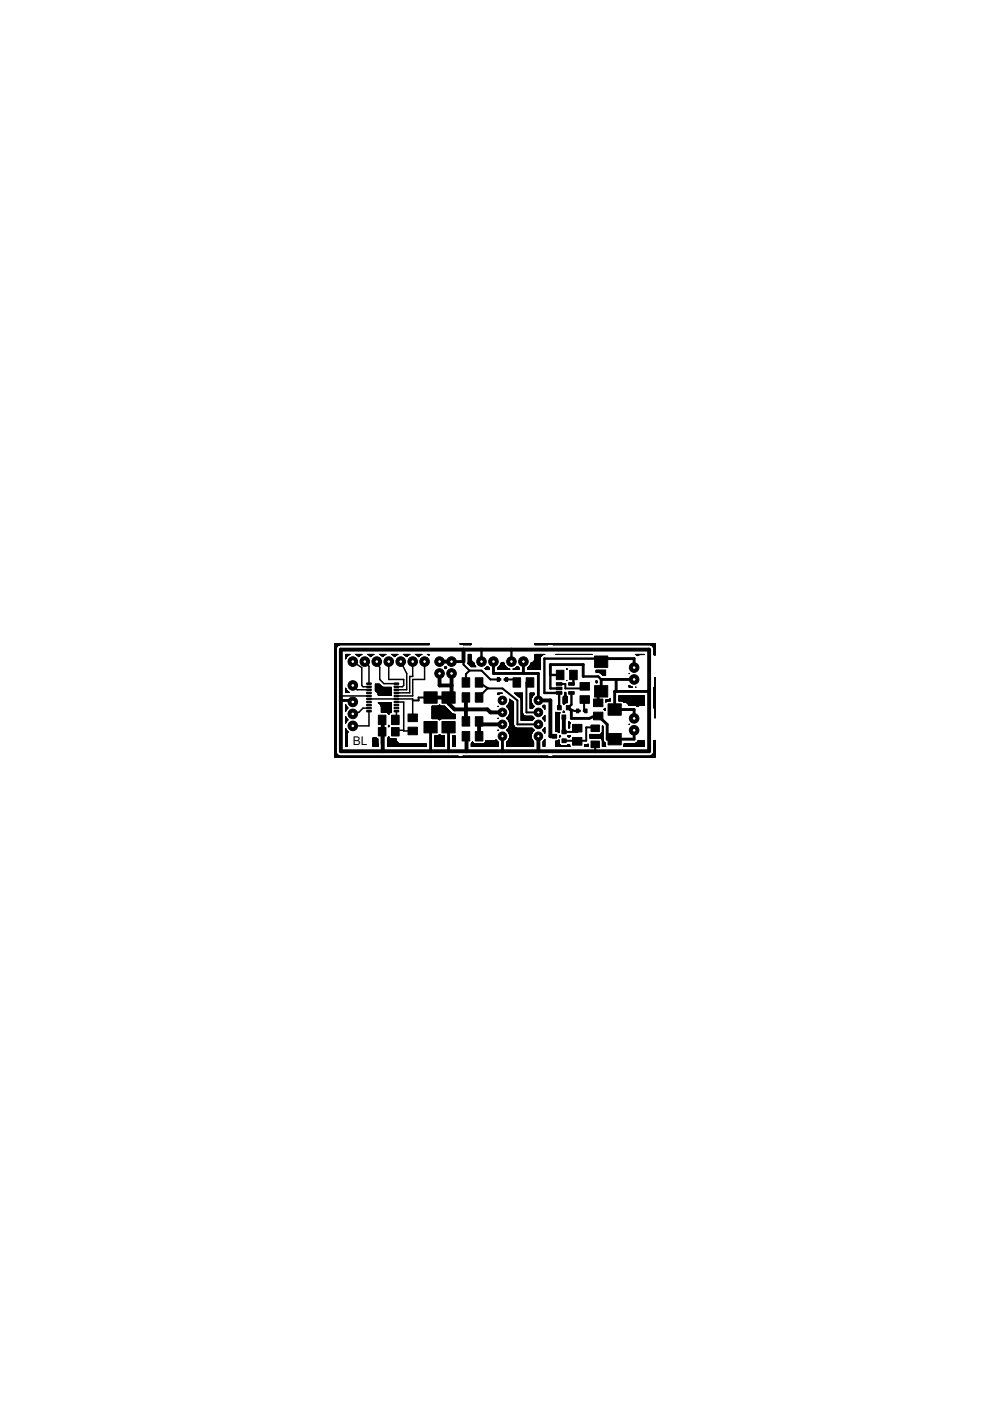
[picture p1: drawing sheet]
<svg xmlns="http://www.w3.org/2000/svg" width="210mm" height="297mm" viewBox="0 0 210 297" stroke-linecap="round" stroke-linejoin="round" font-family="sans-serif">
<defs><g id="words">
<text font-size="2.5" x="74.8" y="158">BL</text>
</g></defs>
<g fill="#000" stroke="#000" stroke-width=".21">
<path d="M126.1 139.1h2.8v2.4h-2.8zM77.7 144.8h1v.3h-1zM77.7 145.5h1v.3h-1zM77.7 146.1h1v.3h-1zM77.7 146.7h1v.3h-1zM77.7 147.4h1v.3h-1zM77.7 148h1v.3h-1zM77.7 148.7h1v.3h-1zM77.7 149.4h1v.2h-1zM77.7 150h1v.3h-1zM77.7 150.6h1v.3h-1zM80.2 154.3h1.6v1.7h-1.6z"/>
<path d="M80.2 151.6h1.6v2h-1.6zM83 154.3h1.6v1.7h-1.6zM83 151.6h1.6v2h-1.6zM83.6 150.6h.9v.3h-.9zM83.6 150h.9v.3h-.9zM83.6 149.4h.9v.2h-.9zM83.6 148.7h.9v.3h-.9zM83.6 148h.9v.3h-.9zM83.6 147.4h.9v.3h-.9zM83.6 146.7h.9v.3h-.9zM83.6 146.1h.9v.3h-.9zM83.6 145.5h.9v.3h-.9z"/>
<path d="M83.6 144.8h.9v.3h-.9zM86.5 154.2h2v1.6h-2zM86.5 151.4h2v1.6h-2zM89.9 146.7h2.8v2.4h-2.8zM89.9 153h2.8v2.4h-2.8zM93.7 146.7h2.8v2.4h-2.8zM93.7 153h2.8v2.4h-2.8zM98 155.1h1.6v2h-1.6zM98 152h1.6v1.9h-1.6zM98 146.9h1.6v2h-1.6zM98 143.7h1.6v2h-1.6zM100.8 155.1h1.6v2h-1.6z"/>
<path d="M100.8 152h1.6v1.9h-1.6zM100.8 146.9h1.6v2h-1.6zM100.8 143.7h1.6v2h-1.6zM105.4 143.7h.5v.8h-.5zM105.9 143.9h.3v.3h-.3zM106.9 143.9h.3v.3h-.3zM107.1 143.7h.6v.8h-.6zM108.8 143.7h1.6v2h-1.6zM111.6 143.7h1.6v2h-1.6zM117.1 155.7h.9v.8h-.9zM118 144.7h1.1v.6h-1.1zM118 145.7h1.1v.5h-1.1z"/>
<path d="M118 146.6h1.1v.6h-1.1zM118 142.1h1.6v2h-1.6zM118.2 149.6h.8v.9h-.8zM119.1 156.7h.9v.8h-.9zM119.1 154.8h.9v.8h-.9zM119.1 151.6h.9v.9h-.9zM120.1 149.6h.8v.9h-.8zM120.6 146.6h1.2v.6h-1.2zM120.6 144.7h1.2v.6h-1.2zM120.8 142.1h1.6v2h-1.6zM121.4 156.4h2v1.6h-2zM121.4 153.6h2v1.6h-2z"/>
<path d="M122.2 150.3h.5v.8h-.5zM122.7 150.6h.3v.3h-.3zM123 144.7h2v1.6h-2zM123 147.5h2v1.6h-2zM123.7 150.6h.3v.3h-.3zM124 150.3h.5v.8h-.5zM125.3 153.7h1.8v1.4h-1.8zM125.3 157.1h1.8v1.4h-1.8zM125.8 151h2v1.6h-2zM125.8 148.2h2v1.6h-2zM126.1 145.4h2.8v2.4h-2.8zM128.9 155.5h2.8v2.4h-2.8z"/>
<path d="M128.9 149.2h2.8v2.4h-2.8z"/>
</g>
<g fill="none" stroke="#000" stroke-width=".32">
<path d="M74.8 145.3l.9 .9h2.5M74.8 140.3l1.9 1.2v3.8l.3 .3h1.2M77.3 140.3l.9 1 .1 3.6M78.2 150.1h-1.2l-.9 .9h-1l-.3 .4M78.2 150.8v3.1h-3.4M78.2 147.6h-5.9v.3M78.2 148.2h9.3v4M79.9 140.3l.6 1.2v2.6l.9 .8h2.7M82.4 140.3v3.8h3.2v1.2l-.3 .3h-1.2M84.1 148.8h1.5v6.2h1.9M84.1 150.8v1.8h-.3l.3-.4M85 140.3l1.2 2.5v3.4h-2.1"/>
<path d="M85.6 154.8h-1.8v.4M87.5 140.3v3.1h-.6v3.5h-2.8M90 140.3v3.8h-2.5v3.5h-3.4"/>
</g>
<g fill="none" stroke="#000" stroke-width=".42">
<path d="M91.3 147.9h-2.5v.6h-1.3M98.3 140.3v.6l1.2 1.3M99.5 142.2h2.6l1.9 1.9h2M99.5 142.2l-.7 .7v1.8M101.6 144.7l1.8 1.2M103.4 145.9l3.1 .1 3.2 2.5v5.1h4.5M103.4 145.9l-1.8 2M107 144.1h2.6v.6M112.4 144.7h-.8v6.3h2.6M118.6 145h1.3v1h4.1v-.5M120.5 150.1l1.3 .6h1.1M121.8 157.1l.6 .1v-.1"/>
<path d="M122.4 154.4v.8h-2.8M124 148.3l-.2 2.4M126.2 154.4v-.2h-1.9v2.9h-4.7M126.2 157.8v1.5"/>
</g>
<g fill="none" stroke="#000" stroke-width=".83">
<path d="M72.3 137.7h65.3v21.6h-65.3zM98.3 137.7v2.6M81 152.6h.2v6.7M91.3 147.9h3.8M93.2 140.3h2.5M93.2 142.8v2.5h2.5M95.1 147.9v1.2l1.3 1.3h7l.6 .6h2.5M95.7 142.8v4.4l-.6 .7M98.8 156.1h.1v3.2M98.8 147.9v2.4l.1 .1-.1 .1v2.5M101.6 153v3.1M101.6 153.6h4.9"/>
<path d="M114.2 148.5h2.5v7.6h.9M114.2 156.1v3.2M119.5 152l.1 3.2"/>
</g>
<g fill="none" stroke="#000" stroke-width=".61">
<path d="M126.8 139.6h7.7v1.9M72.3 148.5h2.5v.3M81 155.2l.2 4.1M91.3 154.2v5.1M95.1 154.2v5.1M95.7 140.3h2.6M104.6 140.3v2.5h9.6v5.7M106.5 156.1v3.2M111 140.3v2.5M116.7 143.1v-2.2h7v2.5M120.5 150.1l.6 .6v1.6h3.8l1.2-.5h.7l1.9 1.8v3.1h5.8v-1.9M130.6 144.1v2.5"/>
<path d="M134.5 144.1h-7v2.5h-.7v2.4M137.6 146.6h-7.3v3.8h4.2v1.9"/>
</g>
<path d="M102.1 137.7v2.6M108.4 137.7v2.6M118.8 143.1h-2.1v2.9h1.9M121.2 146.9v2.5l-.7 .7M121.6 143.1v1.9h-.4M123.7 143.4h3.1l.7 .7M127.5 140.3v-.7h-12.1v7.3h3.2v3.2" fill="none" stroke="#000" stroke-width=".51"/>
<g fill="none" stroke="#000" stroke-width=".21">
<path d="M71 138.7h.2M71 139h.2M71 140h.2M71 139.9h.2M71 139.8h.2M71 139.7h.2M71 139.6h.2M71 139.5h.2M71 139.4h.2M71 139.3h.2M71 139.2h.2M71 139.1h.2"/>
<path d="M71 138.9h.2M71 138.8h.2M71 138.6h.2M71 138.5h.2M71 138.4h.2M71 138.3h.2M71 138.2h.2M71 138.1h.2M71 138h.2M71 137.9h.2M71 137.8h.2M71 137.7h.2"/>
<path d="M71 137.6h.2M71 137.5h.2M71 136.6h20M71 136.5h20M71.3 137.5h-.3M71.3 137.4l-.3 .1M71.3 137.4h-.3M71.3 137.3l-.3 .1M71.4 137.3h-.4M71.4 137.2h-.4M71.4 137.2l-.2 .3v22l.2 .4M71.4 137.1h-.4"/>
<path d="M71.5 137.1h-.5M71.5 137h-.5M71.6 136.9l-.6 .1M71.6 136.9h-.6M71.7 136.9l-.3 .3M71.7 136.8l-.7 .1M71.8 136.8h-.8M72 136.7l-1 .1M72.1 136.7l-.4 .2M73.3 138.8l.9-.1-.3 .2-.6 .8zM73.3 139.7h.1M73.3 139.6h.1"/>
<path d="M73.4 139.5h-.1M73.4 139.4l-.1 .1M73.4 139.4h-.1M73.4 139.3l-.1 .1M73.5 139.3h-.2M73.5 139.2l-.2 .1M73.6 139.2h-.3M73.6 139.1h-.3M73.7 139.1h-.4M73.7 139h-.4M73.8 139h-.5M73.9 138.9h-.6"/>
<path d="M74 138.9h-.7M74.1 138.8h-.8M75.4 138.7h1.4l-.7 .5zM75.5 138.8h1.1M75.6 138.9h.9M75.8 138.9h.6M75.8 139h.5M75.9 139h.4M75.9 139.1h.3M76 139.1h.2M76 139.2h.1M77.9 138.7h1.4l-.7 .5z"/>
<path d="M78.1 138.8h1M78.2 138.9h.8M78.3 138.9h.6M78.3 139h.6M78.4 139h.4M78.4 139.1h.4M78.5 139.1h.2M78.5 139.2h.2M80.5 138.7h1.4l-.7 .5zM80.6 138.8h1.1M80.7 138.9h.9M80.8 138.9h.7"/>
<path d="M80.9 139h.5M81 139.1h.3M81.1 139.2h.1M83 138.7h1.4l-.7 .5zM83.2 138.8h1M83.3 138.9h.8M83.4 138.9h.6M83.4 139h.6M83.5 139h.4M83.5 139.1h.4M83.6 139.1h.2M83.6 139.2h.2"/>
<path d="M85.5 138.7h1.4l-.7 .5zM85.7 138.8h1M85.8 138.9h.9M85.9 138.9h.6M86 139h.5M86 139h.4M86.1 139.1h.3M86.1 139.1h.2M86.2 139.2h.1M88.1 138.7h1.4l-.7 .5zM88.2 138.8h1.1M88.3 138.9h.9"/>
<path d="M88.5 138.9h.6M88.5 139h.5M88.6 139h.4M88.6 139.1h.3M88.7 139.1h.2M88.7 139.2h.1M90.6 138.7h.4v.2zM90.8 138.8h.2M90.9 138.9h.1M91 136.6l-20 .1M91 138.9h.1M91 136.5l-20 .1"/>
<path d="M91 136.5h-20v24h67.9v-3.5M91 136.5v.1M97.9 136.6l.4 .1M98 136.6h1.8M98.1 136.6h1.7M99.3 139h.5M99.3 140h.6M99.3 139.9h.6M99.3 139.8h.6M99.3 139.7h.6M99.3 139.7h.5M99.3 139.6h.5"/>
<path d="M99.3 139.5h.5M99.3 139.4h.5M99.3 139.3h.5M99.3 139.2h.5M99.3 139.1h.5M99.3 138.9h.5M99.3 138.8h.5M99.8 136.6v.1h-1.6M99.8 139.6v-.9h-.5v1.8M99.8 139.6l.1 .1M99.9 136.5h-2.3h2.2M99.9 139.7v.1"/>
<path d="M99.9 136.5l-.1 .1M99.9 139.8v.1M99.9 136.5h-2.3M99.9 139.9l.1 .2M113.3 140h1.3M113.4 139.9l-.2 .3M113.4 139.9h1.2M113.4 139.8h1.2M113.4 136.5h25.5v2.4l-.3-.1M113.4 139.7v.2M113.4 136.5v.1M113.4 139.7h1.2"/>
<path d="M113.4 136.5h25.5M113.4 136.6v.1h2.7M113.4 139.6v.1M113.4 139.6h1.2M113.4 139.5h1.2M113.4 139.4h1.2M113.4 139.3h1.2M113.4 139.2h1.2M113.4 139.2h1.3M114.6 139.5v2.5l-.3-.1M114.7 139.1l-.1 .4M114.7 139.1h-1.3"/>
<path d="M114.8 139.1h-1.4M114.8 139h-1.4M114.9 139h-1.5M114.9 138.9h-1.5M115 138.9h-1.6M115.1 138.8h-1.7M115.3 138.8l-.6 .3M115.5 138.7v.1M115.5 138.7l-2.1 .1v.8M116.3 136.6l-2.9 .1M116.4 136.6h-3M116.5 136.6l-.4 .1"/>
<path d="M116.9 136.6l.4 .1M117 136.6h21.9M117.1 136.6h21.8M117.3 136.7h21.6M117.9 138.7v.1M125.6 138.7l-7.7 .1M125.6 138.7l-.1 .1M125.6 138.7v.1M134.9 138.8h.6M135 138.9l.2 .1M135 138.9h.4M135 138.9h.3"/>
<path d="M135.4 138.9l-.3 .1M135.6 138.8l-.2 .1M136.6 138.7h-1.9l.3 .2M136.6 138.7v.1M137.8 136.7l.7 .5M137.9 136.7h1M138 136.8h.9M138.2 136.8h.7M138.2 136.9h.7M138.3 136.9h.6M138.3 137h.6M138.4 137.1h.5"/>
<path d="M138.5 137.1h.4M138.5 137.2l.1 .3v1.3M138.5 137.2h.4M138.5 137.3h.4M138.6 137.3h.3M138.6 137.4h.3M138.6 137.5h.3M138.6 138.7h.3M138.6 138.8h.1M138.6 138.6h.3M138.6 138.5h.3M138.6 138.4h.3"/>
<path d="M138.6 138.3h.3M138.6 138.2h.3M138.6 138.1h.3M138.6 138h.3M138.6 137.9h.3M138.6 137.8h.3M138.6 137.7h.3M138.6 137.6h.3M138.7 138.8h.2M138.9 136.5l-25.5 .1M71 146.7h.2M71 149h.2"/>
<path d="M71 150.9h.2M71 144.3h.2M71 142.1h.2M71 143.2h.2M71 142.6h.2M71 144.7h.2M71 145h.2M71 145.7h.2M71 147.4h.2M71 148.9h.2M71 151h.2M71 156h.2"/>
<path d="M71 156.3h.2M71 141.9h.2M71 141.4h.2M71 140.5h.2M71 141.8h.2M71 152.7h.2M71 146.9h.2M71 151.8h.2M71 158.3h.2M71 154.4h.2M71 147h.2M71 150.2h.2"/>
<path d="M71 157.7h.2M71 157h.2M71 156.5h.2M71 155.7h.2M71 149.4h.2M71 156.4h.2M71 156.7h.2M71 157.6h.2M71 157.1h.2M71 158.1h.2M71 157.9h.2M71 141.6h.2"/>
<path d="M71 154.3h.2M71 155.1h.2M71 151.1h.2M71 149.7h.2M71 149.5h.2M71 151.4h.2M71 152.4h.2M71 149.6h.2M71 148.8h.2M71 148.6h.2M71 147.5h.2M71 148.4h.2"/>
<path d="M71 160h.6M71 160h.5M71 159.9h.5M71 159.9h.4M71 159.8h.4M71 159.7l.4 .1M71 159.7h.4M71 159.6h.3M71 159.5h.3M71 159.4h.2M71 159.3h.2M71 159.2h.2"/>
<path d="M71 159.1h.2M71 159h.2M71 158.9h.2M71 158.8h.2M71 158.7h.2M71 158.6h.2M71 158.5h.2M71 158.4h.2M71 158.2h.2M71 158h.2M71 157.8h.2M71 157.5h.2"/>
<path d="M71 157.4h.2M71 157.3h.2M71 157.2h.2M71 156.9h.2M71 156.8h.2M71 156.6h.2M71 156.2h.2M71 156.1h.2M71 155.9h.2M71 155.8h.2M71 155.6h.2M71 155.5h.2"/>
<path d="M71 155.4h.2M71 155.3h.2M71 155.2h.2M71 155h.2M71 154.9h.2M71 154.8h.2M71 154.7h.2M71 154.6h.2M71 154.5h.2M71 154.2h.2M71 154.1h.2M71 154h.2"/>
<path d="M71 153.9h.2M71 153.8h.2M71 153.7h.2M71 153.6h.2M71 153.5h.2M71 153.4h.2M71 153.3h.2M71 153.2h.2M71 153.1h.2M71 153h.2M71 152.9h.2M71 152.8h.2"/>
<path d="M71 152.6h.2M71 152.5h.2M71 152.3h.2M71 152.2h.2M71 152.1h.2M71 152h.2M71 151.9h.2M71 151.7h.2M71 151.6h.2M71 151.5h.2M71 151.3h.2M71 151.2h.2"/>
<path d="M71 150.8h.2M71 150.7h.2M71 150.6h.2M71 150.5h.2M71 150.4h.2M71 150.3h.2M71 150.1h.2M71 150h.2M71 149.9h.2M71 149.8h.2M71 149.3h.2M71 149.2h.2"/>
<path d="M71 149.1h.2M71 148.7h.2M71 148.5h.2M71 148.3h.2M71 148.2h.2M71 148.1h.2M71 148h.2M71 147.9h.2M71 147.8h.2M71 147.7h.2M71 147.6h.2M71 147.3h.2"/>
<path d="M71 147.2h.2M71 147.1h.2M71 146.8h.2M71 146.6h.2M71 146.5h.2M71 146.4h.2M71 146.3h.2M71 146.2h.2M71 146.1h.2M71 146h.2M71 145.9h.2M71 145.8h.2"/>
<path d="M71 145.6h.2M71 145.5h.2M71 145.4h.2M71 145.3h.2M71 145.2h.2M71 145.1h.2M71 144.9h.2M71 144.8h.2M71 144.6h.2M71 144.5h.2M71 144.4h.2M71 144.2h.2"/>
<path d="M71 144.1h.2M71 144h.2M71 143.9h.2M71 143.8h.2M71 143.7h.2M71 143.6h.2M71 143.5h.2M71 143.4h.2M71 143.3h.2M71 143.1h.2M71 143h.2M71 142.9h.2"/>
<path d="M71 142.8h.2M71 142.7h.2M71 142.5h.2M71 142.4h.2M71 142.3h.2M71 142.2h.2M71 142h.2M71 141.7h.2M71 141.5h.2M71 141.3h.2M71 141.2h.2M71 141.1h.2"/>
<path d="M71 141h.2M71 140.9h.2M71 140.8h.2M71 140.7h.2M71 140.6h.2M71 140.4h.2M71 140.3h.2M71 140.2h.2M71 140.1h.2M71.4 159.9l.3 .2M73.3 145.9v.8l.8 .1-.2-.1M73.3 156h.3"/>
<path d="M73.3 156.3h.3M73.3 154.5v3.8h.3v-2.7M73.3 157.7h.3M73.3 157h.3M73.3 149.4v1.4M73.3 151.9v1.4l.5-.7M73.3 145.9l.1 .4M73.3 156.5h.3M73.3 155.7h.3M73.3 151.9l.5 .7M73.3 149.4l.1 .3M73.3 149.4h.1"/>
<path d="M73.3 154.5l.5 .7M73.3 155.2h.4M73.3 155.3h.4l-.4 .1M73.3 156.4h.3M73.3 156.7h.3M73.3 157.6h.3M73.3 157.1h.3M73.3 158.1h.3M73.3 157.9h.3M73.3 155.1h.4M73.3 149.7h.1M73.3 149.5h.1"/>
<path d="M73.3 152.4h.3M73.3 149.6h.1M73.3 158.2h.3M73.3 158h.3M73.3 157.8h.3M73.3 157.5h.3M73.3 157.4h.3M73.3 157.3h.3M73.3 157.2h.3M73.3 156.9h.3M73.3 156.8h.3M73.3 156.6h.3"/>
<path d="M73.3 156.2h.3M73.3 156.1h.3M73.3 155.9h.3M73.3 155.8h.3M73.3 155.6h.3M73.3 155.5h.3M73.3 155.4h.3M73.3 155.1l.5 .1M73.3 155l.4 .1M73.3 155h.3M73.3 154.9l.3 .1M73.3 154.9h.2"/>
<path d="M73.3 154.8l.2 .1M73.3 154.8h.1M73.3 154.7h.1M73.3 154.6h.1M73.3 154.5h.1M73.3 153.3h.1M73.3 152.6h.5M73.3 152.5l.4 .1M73.3 152.5h.4M73.3 152.4l.3 .1M73.3 152.3l.2 .1M73.3 152.3h.1"/>
<path d="M73.3 152.2l.1 .1M73.3 152.2h.1M73.3 152.1h.1M73.3 152h.1M73.3 151.9h.1M73.3 150.8h.1M73.3 150.7h.1M73.3 150.6h.1M73.3 150.5h.1M73.3 150.1h.4M73.3 150h.4M73.3 149.9l.3 .1"/>
<path d="M73.3 149.9h.3M73.3 149.8l.2 .1M73.3 149.8h.2M73.3 149.7l.1 .1M73.3 146.7h.6M73.3 146.6l.6 .1M73.3 146.6h.5M73.3 146.5l.4 .1M73.3 146.5h.4M73.3 146.4l.3 .1M73.3 146.4h.3M73.3 146.3l.2 .1"/>
<path d="M73.3 146.3h.2M73.3 146.2l.1 .1M73.3 146.2h.1M73.3 146.1l.1 .1M73.3 146.1h.1M73.3 146h.1M73.3 145.9h.1M73.3 153.2h.1M73.4 153.1h-.1M73.4 153h-.1M73.4 146.3l.5 .4M73.4 149.7l.4 .4"/>
<path d="M73.5 150.4l-.2 .1M73.5 152.9h-.2M73.5 150.4h-.2M73.6 152.8l-.3 .1M73.6 150.3h-.3M73.6 152.8h-.3M73.6 155.5v.1M73.6 155.4v.1M73.6 155.4l-.3 .1M73.7 152.7l-.4 .1M73.7 150.2h-.4M73.7 152.7h-.4"/>
<path d="M73.7 155.2l-.1 .2M73.7 155.2l-.4 .1M73.8 150.1l-.5 .7M73.8 152.6l-.5 .1M73.8 150.1h-.5M79.1 157.7h1M79.1 157h1M79.1 156.5h.7M79.1 156.7h1M79.1 157.6h1M79.1 157.1h1M79.1 158.1h1"/>
<path d="M79.1 157.9h1M79.1 158.2h1M79.1 158h1M79.1 157.8h1M79.1 157.7l1 .1M79.1 157.5h1M79.1 157.4h1M79.1 157.3h1M79.1 157.2h1M79.1 156.9h1M79.1 156.8h1M79.1 156.6l1 .1"/>
<path d="M79.1 156.6h.8M79.6 146.5l.2 .1M79.6 146.5h3.4M79.6 145.7h3.4v.2M79.6 146.4h3.4M79.6 146.3h3.4M79.6 146.2h3.4M79.6 146.1h3.4M79.6 146h3.4M79.6 145.9h3.4M79.6 145.8h3.4M79.6 145.6l1.5 .1"/>
<path d="M79.6 145.6h1.4M79.6 145.5l1.3 .1M79.6 145.5h1.3M79.6 145.4l1.2 .1M79.6 145.4h1.2M79.6 145.3l1.1 .1M79.6 145.3h1.1M79.6 145.2h1M79.6 145.1h.9M79.7 146.5l3.3 .1M79.8 146.6l.2 .2M79.8 146.6h3.2"/>
<path d="M79.9 146.6h3.1M79.9 146.7h3.1M80 146.7h3M80 146.8l.1 .1M80 146.8h3M80.1 146.9l.1 .3M80.1 146.9h2.9M80.1 156.7l-.3-.3h-.7v1.9h1v-.5M80.1 156.7v.9M80.1 157.6h.1M80.1 147h2.9M80.1 157.6v.2"/>
<path d="M80.2 147.1h2.8M80.2 147.2h2.8M80.2 147.3v.1M80.2 147.2v.1M80.2 147.3h2.8M80.2 149h2.8M80.2 149l2.8-.1v.2M80.2 149l.3 .2M80.3 149h2.7M80.4 149.1h2.6M80.5 149.1h2.5M80.5 149.2h.1"/>
<path d="M80.5 149.2h2.5M80.6 149.2h2.4M80.6 149.2v.1M80.6 149.3h2.4M80.6 149.3l.1 .1M80.7 149.4h2.3M80.7 149.4l.1 .2M80.7 149.5h2.3M80.8 149.5h2.2M80.8 149.6v.1M80.8 149.6h2.2M80.8 149.7h2.2"/>
<path d="M80.8 149.8l.1 .1M80.8 149.7v.1M80.8 149.8h2.2M80.9 150.9h2.1M80.9 149.9v1.1h2.1v-.5M80.9 150.2h2.1M80.9 150.8h2.1M80.9 150.7h2.1M80.9 150.6h2.1M80.9 150.5h2.1M80.9 150.4l2.1 .1M80.9 150.4h2.1"/>
<path d="M80.9 150.3h2.1M80.9 150.1h2.1M80.9 150h2.1M80.9 149.9h2.1M81.2 145.7l-.8-.7h-.8v1.5M81.9 151l.4 .3M82 151h.8M82.1 151.1h.6M82.2 156.6v1.7h8.2v-.6h-8.2M82.2 157l1.9 .1M82.2 156.7h1.8v.1M82.2 157.6h2.4"/>
<path d="M82.2 157.1h1.9M82.2 158.1h8.2M82.2 157.9h8.2M82.2 158.2h8.2M82.2 158h8.2M82.2 157.8h8.2M82.2 157.7h8.2M82.2 157.6h2.3M82.2 157.5h2.2M82.2 157.4h2.1M82.2 157.3h2M82.2 157.2l2 .1"/>
<path d="M82.2 157.2h1.9M82.2 157.1l1.9 .1M82.2 157h1.8M82.2 156.9h1.8M82.2 156.8h1.8M82.2 156.7h1.8M82.2 156.6l.7 .1M82.2 156.6h.5M82.2 156.5h.5M82.2 151.2h.4M82.3 156.5h.3M82.3 151.2h.3"/>
<path d="M82.3 156.4h.2M82.3 151.3h.2M82.3 153.9l.1 .2 .1-.2M82.3 151.3l.1 .2M82.3 156.4l-.1 .2M82.3 153.9h.2M82.4 156.3h.1M82.4 154h.1M82.4 153.9h.1M82.4 151.4h.1M82.4 153.8h.1M82.4 156.2h.1"/>
<path d="M82.4 154.1h.1M82.4 151.5h.1M82.4 153.8l-.1 .1M82.4 153.8l.1 .1M82.4 156.2l-.1 .2M82.4 156.2l.1 .2M82.5 154h-.1M82.5 151.3l-.1 .2M82.5 156.4l.4 .3M82.7 151.1l-.2 .2M82.9 151l-.2 .1M83 147.3l-2.8 .1"/>
<path d="M83 146v.5M83 146.6v.6M83 149.2v.6M83 149.9v.5M83 145.9h.1M83 146.5v.1M83 147.2h.1M83 149.1v.1M83 149.8h.1M83 150.4v.1M83 145.9v.1M83 146.6h.1"/>
<path d="M83 147.2v.1M83 149.2h.1M83 149.8v.1M83 150.5h.1M83 150.5h-2.1M83 146h-3.4M84 156.8l.1 .3M84.1 157.1v.1M84.1 157.2l.3 .3M84.4 157.5l.1 .1M84.5 157.6l.4 .1M91.6 150.9l3.9 .1"/>
<path d="M91.6 151h3.9M91.6 151.8h4.9M91.6 150.2h3.2M91.6 151.4h4.9v1h-4.9v-2.7h2.7l1.5 1.6 .4 .1M91.6 151.1h4.1M91.6 152.3h4.9M91.6 152.2h4.9M91.6 152.1h4.9M91.6 152h4.9M91.6 151.9h4.9M91.6 151.7h4.9M91.6 151.6h4.9"/>
<path d="M91.6 151.5h4.9M91.6 151.4h4.5M91.6 151.3h4.3M91.6 151.2h4.2M91.6 151.2h4.1M91.6 151l4 .1M91.6 150.9h3.8M91.6 150.8l3.8 .1M91.6 150.8h3.7M91.6 150.7l3.7 .1M91.6 150.7h3.6M91.6 150.6l3.6 .1"/>
<path d="M91.6 150.6h3.5M91.6 150.5l3.5 .1M91.6 150.5h3.4M91.6 150.4l3.4 .1M91.6 150.4h3.3M91.6 150.3h3.3M91.6 150.3h3.2M91.6 150.2h3.1M91.6 150.1h3.1M91.6 150.1h3M91.6 150h3M91.6 149.9l2.9 .1"/>
<path d="M91.6 149.9h2.8M91.6 149.8l2.8 .1M91.6 149.8h2.7M91.6 149.7l2.7 .1M92.2 156h2v2.3h-2zM92.2 156.3h2M92.2 157.7h2M92.2 157h2M92.2 156.5h2M92.2 156.4h2M92.2 156.7h2M92.2 157.6h2"/>
<path d="M92.2 157.1h2M92.2 158.1h2M92.2 157.9h2M92.2 158.2h2M92.2 158h2M92.2 157.8h2M92.2 157.5h2M92.2 157.4h2M92.2 157.3h2M92.2 157.2h2M92.2 156.9h2M92.2 156.8h2"/>
<path d="M92.2 156.6h2M92.2 156.2h2M92.2 156.1h2M92.2 156h2M92.8 152.4l.4 .2 .4-.2M92.9 156h.6M92.9 152.4h.6M93 149.6h.4M93 155.9h.4M93 155.9l-.2 .1M93 149.6l-.2 .1M93 149.6h.3"/>
<path d="M93.1 152.5h.2M93.1 155.9h.2M93.1 149.5h.2M93.1 155.8h.2M93.2 149.5l.2 .1M93.2 149.5l-.2 .1M93.2 152.6h.1M93.2 155.7h.1M93.2 155.7l-.2 .2M93.2 155.7l.4 .3M93.4 149.6l.2 .1M94.2 141.5l.3-.2 .2 .2"/>
<path d="M94.2 141.5l.3 .3 .2-.3M94.2 141.5h.5M94.3 141.6h.4M94.3 141.5h.4M94.3 141.6h.3M94.3 141.4h.3M94.4 141.7h.2M94.4 141.4h.2M94.4 141.7h.1M94.4 141.3h.1M96 156h.5v2.3h-.5zM96 156.3h.5"/>
<path d="M96 157.7h.5M96 157h.5M96 156.5h.5M96 156.4h.5M96 156.7h.5M96 157.6h.5M96 157.1h.5M96 158.1h.5M96 157.9h.5M96 158.2h.5M96 158h.5M96 157.8h.5"/>
<path d="M96 157.5h.5M96 157.4h.5M96 157.3h.5M96 157.2h.5M96 156.9h.5M96 156.8h.5M96 156.6h.5M96 156.2h.5M96 156.1h.5M96 156h.5M99.2 140.7h1.3M99.2 140.6h1.3"/>
<path d="M99.3 140.6h1.2M99.3 140.7h1.2M99.3 140.5h1.2M99.3 140.5l-.1 .2M99.3 140.8h1.3M99.3 140.4l1.1 .1M99.3 140.4h1M99.3 140.3l.9 .1M99.3 140.3h.9M99.3 140.2l.8 .1M99.3 140.2h.8M99.3 140.1l.7 .1"/>
<path d="M99.3 140.1h.7M99.3 140l.7 .1M99.4 140.8h1.2M99.4 140.9h1.2M99.5 140.9h1.1M99.5 141h1.1M99.6 141l1.1 .1M99.6 141.1h1.1M99.7 141.1l1 .1M99.7 141.2h1.1M99.8 141.2l1 .1M99.8 141.3h1.1"/>
<path d="M99.9 157.7h5.7M99.9 157.6h.6M99.9 158.1h5.7M99.9 157.9h5.7M99.9 158.2h5.7M99.9 158h5.7M99.9 157.8h5.7M99.9 157.6h.5M100 140.1l.1 .1M100 157.5h.4M100.1 140.2l.3 .3M100.1 157.5h.2"/>
<path d="M100.1 157.5l-.2 .1M100.1 157.4h.2M100.1 157.4h.1M100.2 157.3h.1M100.2 157.2l-.1 .3M100.2 157.2l.1 .3M100.3 157.5l.4 .2M100.4 140.5h.1M100.5 140.5v.1M100.5 140.6l.4 .8h-1l-.7-.7M102.7 157.6h2.9M102.8 157.5h2.8"/>
<path d="M102.8 141.7h.9M102.8 141.7h.9l-.3-.4-.6 .4M102.8 141.8h.9M102.9 157.4h2.7M102.9 141.8h.8M103 141.9h.7M103 157.3h2.6M103 157.2l2.6 .1M103 141.6h.7v.4l-.7-.1-.2-.2M103 157.2l-.5 .5M103 157.1h2.4M103 157.2h2.5"/>
<path d="M103 157.1l2.5 .1M103.1 141.6h.6M103.1 141.5h.5M103.2 141.5h.3M103.2 141.4h.3M103.3 141.4h.1M103.3 141.3h.1M104.9 157h.4M105 157l-.3 .1M105.1 157h.1M105.2 156.9h.1M105.2 156.9l-.2 .1"/>
<path d="M105.2 156.9v.1M105.2 157l.4 .4M105.3 157.1h-2.3v.1M105.5 141.8h2.4M105.5 141.6l2.2 .1M105.5 141.6h2M105.5 141.8l2.6 .1M105.5 141.7l2.3 .1M105.6 152.3h.1M105.6 146.9v.4M105.6 149.7h.1M105.6 154.8v.1"/>
<path d="M105.6 146.9l.9 .1h-.9M105.6 146.9v.1M105.6 154.8h.1M105.6 154.9h.1M105.6 149.8h.1M105.6 147.3h.1M105.6 141.6h1.9M105.6 157.4v.9h-5.7v-.7M105.6 147.2v.1M105.6 141.5h1.8M105.7 141.5h1.7M105.7 141.4h1.6"/>
<path d="M105.8 147.2h-.2M105.8 141.4h1.5M105.9 141.3h1.3M105.9 147.1l-.3 .1M105.9 141.3h1.2M106 141.2h1.1M106 141.2h1M106 141.1h1M106 147.1h-.4M106.1 141h.9M106.1 140.9h.9M106.1 140.9h.8"/>
<path d="M106.2 147h-.6M106.2 140.8h.7M106.2 140.7h.7M106.2 140.7h.6M106.2 147l-.6 .3M106.2 140.6h.6M106.3 140.6h.5M106.3 140.6l-.3 .6-.5 .4M106.3 140.6h.1M106.4 140.5l-.1 .1M106.4 140.5h.4M106.5 140.5h.2"/>
<path d="M106.7 140.5h-.3M106.7 140.5h.1M106.8 140.6l.3 .6 .4 .4 .6 .3h-2.6v-.3M106.8 140.5v.1M107.4 154.8l.4 .5M107.4 152.3l.4 .4M107.4 149.8l.4 .4 .3 .5M107.4 154.8h5.9M107.4 152.3h1.5M107.4 149.8h1.5M107.4 157.7h5.7M107.4 157.6h5.7"/>
<path d="M107.4 158.1h5.7M107.4 157.9h5.7M107.4 158.2h5.7M107.4 158h5.7M107.4 157.8h5.7M107.4 157.5h5.7M107.4 157.4h5.7M107.5 157.3h5.6M107.5 154.9h5.7M107.5 154.8h5.7M107.5 152.3h1.4M107.5 149.8h1.4"/>
<path d="M107.5 149.7h1.4M107.5 152.4h1.4M107.5 154.7h5.7M107.5 149.9h1.4M107.5 152.2h1.4M107.5 149.6h1.4M107.6 157.2h5.5M107.6 155h5.5M107.6 154.7h5.5M107.6 152.1h1.3M107.6 149.9h1.3M107.6 149.6h1.3"/>
<path d="M107.6 154.6h5.5M107.6 152.5h1.3M107.6 150h1.3M107.7 149.5h1.2M107.7 152.5h1.2M107.7 157.1h5.3M107.7 155.1h5.3M107.7 154.6h5.3M107.7 152h1.2M107.7 150.1h1.2M107.7 154.5h5.3M107.7 152.6h1.2"/>
<path d="M107.8 149.4h1.1M107.8 152.6h1.1M107.8 157h5.1M107.8 155.2h5.1M107.8 154.5h5.1M107.8 151.9h1.1M107.8 150.2h1.1M107.8 157l-.4 .4M107.8 155.3l.3 .5v.6l-.3 .6M107.8 154.4l-.4 .4M107.8 152.7l.3 .6M107.8 149.4l-.4 .4"/>
<path d="M107.8 154.4h5.1M107.8 152.7h1.1M107.8 154.4h1.7M107.8 156.9h5M107.8 150.3h1.1M107.8 149.3h1.1M107.9 156.8l4.9 .1M107.9 154.3h1.5M107.9 152.8h1M107.9 151.8h1M107.9 150.3h1M107.9 149.2h1"/>
<path d="M107.9 156.8h4.9M107.9 155.4h4.9M107.9 154.3h1.4M107.9 151.7h1M107.9 150.4h1M107.9 156.7l4.9 .1M107.9 154.2h1.3M107.9 152.9h1M107.9 156.7h4.8M107.9 155.5h4.8M107.9 154.2h1.2M107.9 153h1"/>
<path d="M107.9 151.6h1M107.9 149.1h1M107.9 150.5h1M108 149h.9M108 156.6h4.7M108 155.6h4.7M108 154.1h1.1M108 154.1h1M108 153.1h.9M108 151.5h.9M108 148.9h.9M108 156.5h4.7"/>
<path d="M108 155.7h4.7M108 150.6h.9M108 155.7h4.6M108 151.4h.9M108 156.5h4.6M108 154h1M108 153.9h1M108 153.2h.9M108 156.4h4.6M108 148.8l.8 .1M108 155.8h4.6M108 150.7h.9"/>
<path d="M108.1 150.9h.8M108.1 151h.8M108.1 156h4.5M108.1 156.3h4.5M108.1 148.8v-.6l.8 .7M108.1 150.7v.6M108.1 153.3v.6M108.1 153.9l-.3 .5M108.1 151.3l-.3 .6-.4 .4M108.1 148.8l-.3 .6M108.1 151.1h.8M108.1 148.6l.5 .1"/>
<path d="M108.1 148.4h.1M108.1 156.4h4.5M108.1 156.2h4.5M108.1 156.1h4.5M108.1 155.9h4.5M108.1 155.8h4.5M108.1 153.9h.8M108.1 153.8h.8M108.1 153.7h.8M108.1 153.6h.8M108.1 153.5h.8M108.1 153.4h.8"/>
<path d="M108.1 153.3h.8M108.1 151.3h.8M108.1 151.2h.8M108.1 150.8h.8M108.1 150.7h.8M108.1 148.8h.7M108.1 148.7l.6 .1M108.1 148.7h.5M108.1 148.6h.4M108.1 148.5h.4M108.1 148.5h.3M108.1 148.4h.2"/>
<path d="M108.1 148.3h.1M108.8 141.9l.5-.3h.8v.3zM108.8 141.9h1.3M108.9 148.9v4.8l.1 .3M108.9 141.8h1.2M109 154l.2 .3M109.1 147h1.7M109.1 141.8h1M109.2 141.7h.9M109.2 147.1h1.6M109.2 154.3l.3 .1M109.3 147.1h1.5"/>
<path d="M109.3 147.2h1.5M109.3 141.6l.4-.3 .3 .3M109.4 147.2h1.4M109.4 141.6h.6M109.5 147.3h1.3M109.5 141.5h.5M109.5 141.5h.4M109.6 141.4h.3M109.6 147.4h1.2M109.6 141.4h.2M109.7 147.4h1.1M109.7 141.3h.1"/>
<path d="M109.7 147.5h1.1M109.8 147.6h1M109.9 147.6h.9M109.9 147.7h.9M110 147.7h.8M110.1 147.8h.7M110.1 147.8l.2 .2M110.1 147.8l-1-.9h1.7v4.3M110.2 147.9h.6M110.3 147.9h.5M110.3 148h.1M110.3 148h.5"/>
<path d="M110.4 148h.1M110.4 148l.1 .3M110.4 148h.4M110.4 148.1h.4M110.4 148.2h.4M110.5 148.3v.2M110.5 148.3h.1M110.5 148.3h.3M110.5 149h.3M110.5 150.9h.3M110.5 148.9h.3M110.5 151h.3"/>
<path d="M110.5 151.8h2.3l.5 .5-.4 .4M110.5 148.6v4.1h2.4M110.5 148.5v.1M110.5 150.2h.3M110.5 149.4h.3M110.5 151.1h.3M110.5 149.7h.3M110.5 149.5h.3M110.5 151.4h.4M110.5 149.6h.3M110.5 148.8h.3M110.5 148.6h.3"/>
<path d="M110.5 148.4h.3M110.5 152.3h2.8M110.5 152.2l2.7 .1M110.5 152.2h2.7M110.5 152.1h2.6M110.5 152h2.5M110.5 152h2.4M110.5 151.9h2.4M110.5 151.8h.9M110.5 151.7l.7 .1M110.5 151.7h.6M110.5 151.6l.6 .1"/>
<path d="M110.5 151.6h.5M110.5 151.5l.5 .1M110.5 151.5h.4M110.5 151.3h.3M110.5 151.2h.3M110.5 150.8h.3M110.5 150.7h.3M110.5 150.6h.3M110.5 150.5h.3M110.5 150.4h.3M110.5 150.3h.3M110.5 150.1h.3"/>
<path d="M110.5 150h.3M110.5 149.9h.3M110.5 149.8h.3M110.5 149.3h.3M110.5 149.2h.3M110.5 149.1h.3M110.5 148.7h.3M110.5 148.5h.3M110.5 148.6h.1M110.8 151.2l.1 .3M110.9 151.5l.5 .3M111.9 141.6l2.7 .1"/>
<path d="M111.9 141.6v.3h2.7M111.9 141.8h2.7M111.9 141.6h2.7M111.9 141.7h2.7M112 141.6h2.6M112 141.5h2.6M112.1 141.5h2.5M112.1 141.4h2.5M112.2 141.4h2.4M112.2 141.3h2.4M112.3 141.3h2.3M112.3 141.2h2.3"/>
<path d="M112.4 141.2h2.2M112.4 141.1h2.2M112.4 149h.3M112.4 148.9l.3 .1M112.4 147h.8M112.4 149.4h.5M112.4 149.7h.8M112.4 149.5h.6M112.4 149.6h.7M112.4 148.8l.2 .1M112.4 148.6h.2M112.4 148.4h.2"/>
<path d="M112.4 149.7l.8 .1M112.4 149.3h.4M112.4 149.2l.4 .1M112.4 149.2h.4M112.4 149.1l.4 .1M112.4 149.1h.4M112.4 149l.3 .1M112.4 148.9h.3M112.4 148.8h.2M112.4 148.7h.2M112.4 148.5h.2M112.4 148.3h.2"/>
<path d="M112.4 148.2h.2M112.4 148.1h.2M112.4 148h.3M112.4 147.9h.4M112.4 147.8h.4M112.4 147.2h.8M112.4 147.1h.8M112.4 141h2.2M112.4 140.9h2.2M112.5 140.9h2.1M112.5 140.8h2.1M112.5 140.7h2.1"/>
<path d="M112.6 140.6h2M112.6 140.6l-.2 .6-.5 .4M112.6 148.2v.6M112.6 155.8v.6M112.6 156.4l.3 .6M112.6 148.8l.3 .6 .4 .4M112.7 148.1h-.3M112.7 148h-.3M112.7 155.6h-4.8M112.8 147.9h-.4M112.8 155.4l-4.9 .1M112.8 140.5l-.2 .1"/>
<path d="M112.8 147.8h-.4M112.8 140.5h1.8M112.8 155.3l-4.9 .1M112.8 154.4h.1M112.8 155.3h-5M112.8 147.7h-.4M112.9 154.4l.4 .4M112.9 155.3l-.3 .5M112.9 157l.2 .2M112.9 155.2l-5.1 .1M112.9 152.7h-2.4M112.9 147.7h-.5"/>
<path d="M112.9 150.2h-.5M112.9 140.5h1.7M112.9 147.6h-.5M112.9 152.6l-2.4 .1M112.9 150.1h-.5M113 152.6h-2.5M113 150.1h-.6M113 140.4h1.6M113 147.5h-.6M113 140.4l-.2 .1M113 152.5l-2.5 .1M113.1 150h-.7"/>
<path d="M113.1 147.4l-.7 .1M113.1 140.4h1.5M113.1 152.5h-2.6M113.1 149.9l-.7 .1M113.1 147.4h-.7M113.1 140.3h1.5M113.1 157.2v1.1h-5.7v-.9M113.1 152.4l-2.6 .1M113.2 149.9h-.8M113.2 147.3l-.8 .1M113.2 140.3h1.4M113.2 152.4h-2.7"/>
<path d="M113.2 149.8l-.8 .1M113.2 140.2l-.2 .2M113.2 147.3h-.8M113.2 140.2h1.4M113.2 147.3v-.4h-.8v3.3h.5l.4-.4M113.2 147.3l-.3 .3-.3 .6M113.2 152.3l-2.7 .1M113.3 154.8l-.4 .5M113.3 149.8h-.9M113.3 140.1h1.3M114.5 141.9h.1M115 149.8l.5-.3v.9"/>
<path d="M115 152.3l.4 .4M115 154.8l.4 .5M115 149.8l.5 .6M115 154.8h.5M115 152.3h.5M115 149.8h.5M115.1 154.9h.4M115.1 149.8h.4M115.1 154.8h.4M115.1 152.3h.4M115.1 149.7h.4M115.1 152.4h.4"/>
<path d="M115.1 154.7h.4M115.1 149.9h.4M115.1 152.2h.4M115.2 157.7h.3M115.2 157.6h.3M115.2 158.1h.3M115.2 157.9h.3M115.2 158.2h.3M115.2 158h.3M115.2 157.8h.3M115.2 157.5h.3M115.2 157.4h.3"/>
<path d="M115.2 157.3h.3M115.2 157.2h.3M115.2 155h.3M115.2 149.6h.3M115.2 154.7h.3M115.2 152.1h.3M115.2 149.9h.3M115.2 152.5h.3M115.2 154.6h.3M115.2 150h.3M115.3 152.5h.2M115.3 152.1h.2"/>
<path d="M115.3 155.1h.2M115.3 157.1h.2M115.3 154.6h.2M115.3 152h.2M115.3 150.1h.2M115.3 152.6h.2M115.3 154.5h.2M115.4 152.6h.1M115.4 152h.1M115.4 155.2h.1M115.4 157h.1M115.4 154.5h.1"/>
<path d="M115.4 151.9h.1M115.4 150.2h.1M115.4 152.7h.1M115.4 154.4h.1M115.4 157l-.2 .2M115.4 154.4l-.4 .4M115.5 154.3h.1M115.5 156.9h.1M115.5 155.3h.1M115.5 151.8h.1M115.5 150.3h.1M115.5 152.8v.1"/>
<path d="M115.5 152.8h.1M115.5 151.7l-.5 .6M115.5 151.7v1.2l-.1-.2M115.5 154.2v1.2l-.1-.1M115.5 156.8v1.5h-.3v-1.1M115.5 156.8l-.1 .2M115.5 154.2l-.1 .2M115.5 156.8h.1M115.5 155.4h.1M115.5 154.2h.1M115.5 151.7h.1M115.5 150.4h.1"/>
<path d="M117.9 151h.1M117.9 151v4.1h.6M117.9 152.7h.6M117.9 151.8h.6M117.9 154.4h.6M117.9 157.7h.7M117.9 157.6h.7M117.9 158.1h2.9M117.9 157.9h.8M117.9 154.3h.6M117.9 151l.2 .1M117.9 151.1h.9l-.3 .4"/>
<path d="M117.9 151.8h.7M117.9 151.4h.7M117.9 152.4h.6M117.9 158.2h2.9M117.9 158h1M117.9 157.9l.9 .1M117.9 157.8l.8 .1M117.9 157.8h.7M117.9 157.6h.6M117.9 157.5h.6M117.9 157.4h.6M117.9 157.3h.6"/>
<path d="M117.9 157.2h.6M117.9 157.1h.6M117.9 155h.6M117.9 154.9h.6M117.9 154.8h.6M117.9 154.7h.6M117.9 154.6h.6M117.9 154.5h.6M117.9 154.2h.6M117.9 154.1h.6M117.9 154h.6M117.9 153.9h.6"/>
<path d="M117.9 153.8h.6M117.9 153.7h.6M117.9 153.6h.6M117.9 153.5h.6M117.9 153.4h.6M117.9 153.3h.6M117.9 153.2h.6M117.9 153.1h.6M117.9 153h.6M117.9 152.9h.6M117.9 152.8h.6M117.9 152.6h.6"/>
<path d="M117.9 152.5h.6M117.9 152.3h.6M117.9 152.2h.6M117.9 152.1h.6M117.9 152h.6M117.9 151.9h.6M117.9 151.7h.6M117.9 151.6h.6M117.9 151.5h.6M117.9 151.3h.7M117.9 151l.1 .1M118.2 155.1l.2 .1"/>
<path d="M118.2 155.1h.3M118.3 157.1h.2M118.4 155.2l.2 .1M118.4 157h.1M118.4 155.2h.1M118.5 156.9h.1M118.5 155.3h.1M118.5 157.1h-.6v1.2h3l-.1-.2M118.5 156.9l-.3 .2M118.5 151.5v3.8M118.5 156.9v.7M118.5 157.6l.1 .2"/>
<path d="M118.6 151.4h-.7M118.6 157.8l.2 .2M118.6 151.3h-.7M118.6 155.9l.3 .2M118.6 155.9v.4l.2-.2M118.6 156h.1M118.6 156.1h.3M118.6 156l.2 .1M118.6 155.9l.1 .1M118.7 151.2h-.8M118.7 156.3h-.1M118.7 156.2h-.1"/>
<path d="M118.8 158l.2 .1M118.8 156.1l-.2 .1M118.9 156.1h-.1M119.4 149.2h.1M119.4 147.7v1.5M119.4 148.9h.9M119.4 148.8h.9M119.4 148.6h.9M119.4 148.4h.9M119.4 148.7h.9M119.4 148.5h.9M119.4 148.3h.9"/>
<path d="M119.4 148.2h.9M119.4 148.1h.9M119.4 148h.9M119.4 147.9h.9M119.4 147.8h.9M119.4 147.7h.9M119.4 150.9h.3M119.5 149.2h.1M119.5 150.9h.1M119.5 149.2v.1M119.5 150.8h.1M119.5 149.3h.1"/>
<path d="M119.5 147.7h.7M119.5 150.7l.2 .3h-.3zM119.6 149.2l-.1 .1M119.6 147.6h.5M119.7 147.5l-.3 .2M119.7 147.5h.3M119.7 149.1l-.3 .1M119.7 147.4h.3M119.7 149.1h-.3M119.8 147.3l-.1 .2M119.8 147.3v-.5h.2v.5M119.8 146.9h.2"/>
<path d="M119.8 147h.2M119.8 147.3h.2M119.8 147.2h.2M119.8 147.1h.2M119.8 146.8h.2M119.9 149l-.5 .1M120 147.3v.2M120 149l-.4 .2M120 147.5l.3 .2M120.1 141.8h.1v.2zM120.1 141.8h.1M120.1 141.9h.1"/>
<path d="M120.2 144.3h.1M120.2 141.9h.1M120.2 158h.6M120.3 147.7v1.3h-.9M120.3 156.1h.1M120.3 156.1h.6M120.4 158l-.2 .1M120.4 158h.4M120.4 156.1h.4M120.4 156.1h.5M120.4 156h.5M120.4 157.9h.4v.2"/>
<path d="M120.4 156.2h.4M120.5 156l-.2 .1M120.5 157.9l-.1 .1M120.6 153v1.3h.2v-.8M120.6 153v.1M120.6 154.3h.2M120.6 154.2h.2M120.6 154.1h.2M120.6 154h.2M120.6 153.9h.2M120.6 153.8h.2M120.6 153.7h.2"/>
<path d="M120.6 153.6h.2M120.6 153.5h.2M120.6 153.4h.2M120.6 153.3h.2M120.6 153.3h.3M120.6 153.2h.3M120.6 153.1h.2M120.6 153.1h.1M120.6 153h.1M120.6 153.1l.3 .1M120.9 156l-.1 .3-.4-.2M120.9 153.2l-.1 .3"/>
<path d="M120.9 153.2h-.3M120.9 153.2h.1M124 158.2h.7M124 158.1h.7M124 158h.7M124 157.9h.7M124.5 157.9l.2-.1v.5h-.8l.1-.2M124.5 157.9h.2M124.7 157.9h-.7v.2M124.7 157.8h-.1M125.1 156h2.7M125.1 156.3h2.7"/>
<path d="M125.1 156.5h2.7M125.1 155.7v.8M125.1 155.7h.1M125.1 155.7h2.7M125.1 156.4h2.7M125.1 156.2h2.7M125.1 156.1h2.7M125.1 155.9h2.7M125.1 155.8h2.7M125.2 156.5h-.1M126.4 144.3l.2 .1v.3l-.2 .1zM126.4 144.7h.2"/>
<path d="M126.4 144.6h.2M126.4 144.5h.2M126.4 144.4h.2M126.4 144.3l.1 .1M126.4 142.5h2M126.4 142.4h2M126.4 142.3h2M126.4 142.2h2M127 142.6l.8 .6h.6v-1.1h-2v.5h2M127.1 142.6h1.3M127.2 156.5l.2 .1M127.3 155.7h.5"/>
<path d="M127.3 142.7h1.1M127.4 142.7h1M127.4 156.6h.4M127.4 155.6h.4M127.4 142.8h1M127.4 156.6l.3 .4M127.4 155.6l-.2 .1M127.5 156.6h.3M127.5 155.6h.3M127.5 142.8h.9M127.5 156.7h.3M127.5 155.5h.3"/>
<path d="M127.5 142.9h.9M127.6 156.7h.2M127.6 155.5h.2M127.6 142.9h.8M127.6 156.8h.2M127.6 155.4h.2M127.6 143h.8M127.7 155.3h.1M127.7 156.9h.1M127.7 143h.7M127.7 156.9l.2 .1M127.7 155.2h.1"/>
<path d="M127.7 157v1.3h.7M127.7 154.4h.1M127.7 157.7h.6M127.7 157l.2 .1M127.7 153.9v1.3l-.3 .4M127.7 153.9l.1 .1M127.7 157.6h.6M127.7 157.1h.2M127.7 158.1h.6M127.7 157.9h.6M127.7 154.3h.1M127.7 155.1h.1"/>
<path d="M127.7 158.2h.7M127.7 158.1h.7M127.7 158h.6M127.7 157.8h.6M127.7 157.5h.6M127.7 157.5h.5M127.7 157.4h.5M127.7 157.4h.4M127.7 157.3h.4M127.7 157.2l.3 .1M127.7 157.2h.3M127.7 157.1l.3 .1"/>
<path d="M127.7 157h.2M127.7 155h.1M127.7 154.9h.1M127.7 154.8h.1M127.7 154.7h.1M127.7 154.6h.1M127.7 154.5h.1M127.7 154.2h.1M127.7 154.1h.1M127.7 154h.1M127.7 153.9h.1M127.7 143.1h.7"/>
<path d="M127.8 154v2.9M127.8 156.9l.5 .6M128 150.4h.3M128.1 150.5h.2M128.1 150.3h.2M128.2 150.3l-.2 .1 .3 .2M128.2 150.3l.1-.1v.4M128.2 150.5h.1M128.2 150.3h.1M128.3 150.6h.1M128.3 157.5v.5M128.3 158l.1 .3"/>
<path d="M128.3 150.2h.1M128.4 158.3h.1M128.4 148.6h1M128.4 148.5h1M128.4 148.4h1M128.5 148.8h-.1M128.6 148.7l-.2 .2M128.6 148.7l-.2 .1M128.7 148.7h-.3M128.8 148.6l-.2 .1M129.1 148.3h.3M129.2 148.3h.2"/>
<path d="M129.3 148.2h.1M129.4 148.1v.5l-1 .1M129.4 148.1l-.4 .3M129.4 148.4h-1v.5M129.4 148.1h.1M131.2 148.4h5.4M131.2 148.6h5.4M131.2 148.5h5.4M131.2 148.3h5.4M131.2 148.2h5.4M131.2 148.1h5.4M131.2 148h5.4"/>
<path d="M131.2 147.9h5.4M131.2 147.8h5.4M131.2 147.7h5.4M131.2 147.6h5.4M131.8 148.6l.4 .3M132 148.7h4.6M132.1 148.7h4.5M132.1 148.8h4.5M132.2 148.8h4.4M132.2 158.3h.1M132.2 158.2h4.4M132.3 158.2h4.3"/>
<path d="M132.3 158.1h4.3M132.3 158l-.1 .3M132.3 157.9h4.3M132.3 158h4.3M132.3 157.8h4.3M132.3 157.7h4.3M132.5 148.9l.7 .3M132.6 148.9h4M132.7 148.9h3.9M132.7 157.6h3.9M132.8 157.6l-.3 .1M132.8 157.6h.1"/>
<path d="M132.9 149h3.7M133 149.1h3.6M133.1 149.1h3.5M133.1 149.2h3.5M133.2 149.2l.1 .3M133.2 149.2h3.4M133.2 149.3h3.4M133.2 149.4h3.4M133.3 149.4h3.3M133.3 149.5h3.3M133.4 145.3l.7 .4h-.7zM133.4 142.8h.1"/>
<path d="M133.4 153.5v.1M133.4 153.5h.1M133.4 145.6l.7 .1M133.4 145.6h.6M133.4 145.5l.4 .1M133.4 145.5h.3M133.4 145.4l.2 .1M133.4 145.4h.1M133.4 145.3v.1M133.4 153.6h.1M134.6 149.5l.5 .3 .2-.1M134.7 157.6h1.9"/>
<path d="M134.8 145.7h.1M134.9 157.5h1.7M134.9 149.6h.5M135 149.7h.3M135 157.4h1.6M135 149.7h.2M135.1 157.4h1.5M135.1 157.3h1.5M135.2 157.3h1.4M135.2 157.2h1.4M135.3 157.2h1.3M135.3 157.1h1.3"/>
<path d="M135.3 157.1h1.3v1.2h-4.4M135.6 157.1l-.3-.1-.3 .5-.4 .1M135.6 149.6l-.3 .1M136.6 148.6h-5.4v-1.1h5.4v2.1h-1.9M136.6 157.7h-4.3v.3M138.4 160h.5M138.4 159.9h.5M138.5 159.9h.4M138.5 159.8h.4M138.5 159.7h.4M138.6 159.6h.3M138.6 159.5h.3"/>
<path d="M138.6 146.7h.3M138.6 149h.3M138.6 147.4h.3M138.6 148.9h.3M138.6 145.9v4.1M138.6 157.1v2.4l-.4 .6M138.6 146.9h.3M138.6 158.3h.3M138.6 147h.3M138.6 157.7h.3M138.6 157.1h.3M138.6 149.4h.3"/>
<path d="M138.6 157.1h.1M138.6 157.6h.3M138.6 158.1h.3M138.6 157.9h.3M138.6 149.7h.3M138.6 149.5h.3M138.6 150h.1M138.6 149.6h.3M138.6 148.8h.3M138.6 148.6h.3M138.6 147.5h.3M138.6 148.4h.3"/>
<path d="M138.6 159.4h.3M138.6 159.3h.3M138.6 159.2h.3M138.6 159.1h.3M138.6 159h.3M138.6 158.9h.3M138.6 158.8h.3M138.6 158.7h.3M138.6 158.6h.3M138.6 158.5h.3M138.6 158.4h.3M138.6 158.2h.3"/>
<path d="M138.6 158h.3M138.6 157.8h.3M138.6 157.5h.3M138.6 157.4h.3M138.6 157.3h.3M138.6 157.2h.3M138.6 150h.3M138.6 149.9h.3M138.6 149.8h.3M138.6 149.3h.3M138.6 149.2h.3M138.6 149.1h.3"/>
<path d="M138.6 148.7h.3M138.6 148.5h.3M138.6 148.3h.3M138.6 148.2h.3M138.6 148.1h.3M138.6 148h.3M138.6 147.9h.3M138.6 147.8h.3M138.6 147.7h.3M138.6 147.6h.3M138.6 147.3h.3M138.6 147.2h.3"/>
<path d="M138.6 147.1h.3M138.6 146.8h.3M138.6 146.6h.3M138.6 146.5h.3M138.6 146.4h.3M138.6 146.3h.3M138.6 146.2h.3M138.6 146.1h.3M138.6 146h.3M138.6 145.9h.3M138.7 150v.2M138.7 145.8l-.1 .1"/>
<path d="M138.7 150.1h.2M138.7 145.8h.2M138.7 145.7h.2M138.7 150.2h.2M138.7 150.2l.1 .1M138.7 145.7v.1M138.7 145.6h.2M138.8 150.3h.1M138.8 145.6l-.1 .1M138.8 145.6h.1M138.8 150.3v1.9M138.8 157h.1"/>
<path d="M138.8 150.4h.1M138.8 145.5h.1M138.8 150.9h.1M138.8 144.3h.1M138.8 144.7h.1M138.8 145h.1M138.8 151h.1M138.8 143.7v8.5M138.8 151.8h.1M138.8 151.1h.1M138.8 151.4h.1M138.8 143.7v1.9"/>
<path d="M138.8 143.7h.1M138.8 152.2h.1M138.8 152.1h.1M138.8 152h.1M138.8 151.9h.1M138.8 151.7h.1M138.8 151.6h.1M138.8 151.5h.1M138.8 151.3h.1M138.8 151.2h.1M138.8 150.8h.1M138.8 150.7h.1"/>
<path d="M138.8 150.6h.1M138.8 150.5h.1M138.8 145.4h.1M138.8 145.3h.1M138.8 145.2h.1M138.8 145.1h.1M138.8 144.9h.1M138.8 144.8h.1M138.8 144.6h.1M138.8 144.5h.1M138.8 144.4h.1M138.8 144.2h.1"/>
<path d="M138.8 144.1h.1M138.8 144h.1M138.8 143.9h.1M138.8 143.8h.1M138.9 157l-.3 .1M138.9 157h.1M71 160.4l67.9 .1M71 160.3h26l.4 .1M71 160.5h67.9M71 160.4h26.3M71 160.3l26.2 .1M71 160.2l1 .1"/>
<path d="M71 160.2h.8M71 160.1h.7M71 160.1h.6M71.7 160.1l.4 .2M97.9 160.4l.4-.1h17.8l.4 .1M98 160.4h18.3M98.1 160.4h18.1M117 160.4h21.9M117.1 160.4h21.8M137.9 160.3h1M138.1 160.2h.8M138.2 160.1h.7"/>
<path d="M138.2 160.1l-.4 .2M138.3 160.1h.6M138.3 160h.6M138.9 160.3h-21.6l-.4 .1"/>
</g>
<circle cx="74.8" cy="148.8" r="1.02" fill="#000" stroke="#000" stroke-width=".21"/>
<circle cx="74.8" cy="148.8" r=".51" fill="#fff" stroke="#000" stroke-width=".21"/>
<circle cx="74.8" cy="151.4" r="1.02" fill="#000" stroke="#000" stroke-width=".21"/>
<circle cx="74.8" cy="151.4" r=".51" fill="#fff" stroke="#000" stroke-width=".21"/>
<circle cx="74.8" cy="153.9" r="1.02" fill="#000" stroke="#000" stroke-width=".21"/>
<circle cx="74.8" cy="153.9" r=".51" fill="#fff" stroke="#000" stroke-width=".21"/>
<circle cx="134.5" cy="152.3" r="1.02" fill="#000" stroke="#000" stroke-width=".21"/>
<circle cx="134.5" cy="152.3" r=".51" fill="#fff" stroke="#000" stroke-width=".21"/>
<circle cx="134.5" cy="154.8" r="1.02" fill="#000" stroke="#000" stroke-width=".21"/>
<circle cx="134.5" cy="154.8" r=".51" fill="#fff" stroke="#000" stroke-width=".21"/>
<circle cx="134.5" cy="144.1" r="1.02" fill="#000" stroke="#000" stroke-width=".21"/>
<circle cx="134.5" cy="144.1" r=".51" fill="#fff" stroke="#000" stroke-width=".21"/>
<circle cx="134.5" cy="141.5" r="1.02" fill="#000" stroke="#000" stroke-width=".21"/>
<circle cx="134.5" cy="141.5" r=".51" fill="#fff" stroke="#000" stroke-width=".21"/>
<circle cx="90" cy="140.3" r="1.02" fill="#000" stroke="#000" stroke-width=".21"/>
<circle cx="90" cy="140.3" r=".51" fill="#fff" stroke="#000" stroke-width=".21"/>
<circle cx="87.5" cy="140.3" r="1.02" fill="#000" stroke="#000" stroke-width=".21"/>
<circle cx="87.5" cy="140.3" r=".51" fill="#fff" stroke="#000" stroke-width=".21"/>
<circle cx="85" cy="140.3" r="1.02" fill="#000" stroke="#000" stroke-width=".21"/>
<circle cx="85" cy="140.3" r=".51" fill="#fff" stroke="#000" stroke-width=".21"/>
<circle cx="82.4" cy="140.3" r="1.02" fill="#000" stroke="#000" stroke-width=".21"/>
<circle cx="82.4" cy="140.3" r=".51" fill="#fff" stroke="#000" stroke-width=".21"/>
<circle cx="79.9" cy="140.3" r="1.02" fill="#000" stroke="#000" stroke-width=".21"/>
<circle cx="79.9" cy="140.3" r=".51" fill="#fff" stroke="#000" stroke-width=".21"/>
<circle cx="77.3" cy="140.3" r="1.02" fill="#000" stroke="#000" stroke-width=".21"/>
<circle cx="77.3" cy="140.3" r=".51" fill="#fff" stroke="#000" stroke-width=".21"/>
<circle cx="74.8" cy="140.3" r="1.02" fill="#000" stroke="#000" stroke-width=".21"/>
<circle cx="74.8" cy="140.3" r=".51" fill="#fff" stroke="#000" stroke-width=".21"/>
<circle cx="74.8" cy="145.3" r="1.02" fill="#000" stroke="#000" stroke-width=".21"/>
<circle cx="74.8" cy="145.3" r=".51" fill="#fff" stroke="#000" stroke-width=".21"/>
<circle cx="93.2" cy="140.3" r="1.02" fill="#000" stroke="#000" stroke-width=".21"/>
<circle cx="93.2" cy="140.3" r=".51" fill="#fff" stroke="#000" stroke-width=".21"/>
<circle cx="93.2" cy="142.8" r="1.02" fill="#000" stroke="#000" stroke-width=".21"/>
<circle cx="93.2" cy="142.8" r=".51" fill="#fff" stroke="#000" stroke-width=".21"/>
<circle cx="95.7" cy="140.3" r="1.02" fill="#000" stroke="#000" stroke-width=".21"/>
<circle cx="95.7" cy="140.3" r=".51" fill="#fff" stroke="#000" stroke-width=".21"/>
<circle cx="95.7" cy="142.8" r="1.02" fill="#000" stroke="#000" stroke-width=".21"/>
<circle cx="95.7" cy="142.8" r=".51" fill="#fff" stroke="#000" stroke-width=".21"/>
<circle cx="106.5" cy="148.5" r=".91" fill="#000" stroke="#000" stroke-width=".21"/>
<circle cx="106.5" cy="148.5" r=".4" fill="#fff" stroke="#000" stroke-width=".21"/>
<circle cx="106.5" cy="151" r=".91" fill="#000" stroke="#000" stroke-width=".21"/>
<circle cx="106.5" cy="151" r=".4" fill="#fff" stroke="#000" stroke-width=".21"/>
<circle cx="114.2" cy="151" r=".91" fill="#000" stroke="#000" stroke-width=".21"/>
<circle cx="114.2" cy="151" r=".4" fill="#fff" stroke="#000" stroke-width=".21"/>
<circle cx="114.2" cy="148.5" r=".91" fill="#000" stroke="#000" stroke-width=".21"/>
<circle cx="114.2" cy="148.5" r=".4" fill="#fff" stroke="#000" stroke-width=".21"/>
<circle cx="106.5" cy="153.6" r=".91" fill="#000" stroke="#000" stroke-width=".21"/>
<circle cx="106.5" cy="153.6" r=".4" fill="#fff" stroke="#000" stroke-width=".21"/>
<circle cx="106.5" cy="156.1" r=".91" fill="#000" stroke="#000" stroke-width=".21"/>
<circle cx="106.5" cy="156.1" r=".4" fill="#fff" stroke="#000" stroke-width=".21"/>
<circle cx="114.2" cy="153.6" r=".91" fill="#000" stroke="#000" stroke-width=".21"/>
<circle cx="114.2" cy="153.6" r=".4" fill="#fff" stroke="#000" stroke-width=".21"/>
<circle cx="114.2" cy="156.1" r=".91" fill="#000" stroke="#000" stroke-width=".21"/>
<circle cx="114.2" cy="156.1" r=".4" fill="#fff" stroke="#000" stroke-width=".21"/>
<circle cx="102.1" cy="140.3" r="1.02" fill="#000" stroke="#000" stroke-width=".21"/>
<circle cx="102.1" cy="140.3" r=".51" fill="#fff" stroke="#000" stroke-width=".21"/>
<circle cx="104.6" cy="140.3" r="1.02" fill="#000" stroke="#000" stroke-width=".21"/>
<circle cx="104.6" cy="140.3" r=".51" fill="#fff" stroke="#000" stroke-width=".21"/>
<circle cx="108.4" cy="140.3" r="1.02" fill="#000" stroke="#000" stroke-width=".21"/>
<circle cx="108.4" cy="140.3" r=".51" fill="#fff" stroke="#000" stroke-width=".21"/>
<circle cx="111" cy="140.3" r="1.02" fill="#000" stroke="#000" stroke-width=".21"/>
<circle cx="111" cy="140.3" r=".51" fill="#fff" stroke="#000" stroke-width=".21"/>
<g fill="none" stroke="#000" stroke-width=".28">
<circle cx="74.8" cy="153.9" r=".42"/>
<circle cx="74.8" cy="151.4" r=".42"/>
<circle cx="74.8" cy="145.3" r=".42"/>
<circle cx="74.8" cy="140.3" r=".42"/>
<circle cx="74.8" cy="148.8" r=".42"/>
<circle cx="77.3" cy="140.3" r=".42"/>
<circle cx="79.9" cy="140.3" r=".42"/>
<circle cx="82.4" cy="140.3" r=".42"/>
<circle cx="85" cy="140.3" r=".42"/>
<circle cx="87.5" cy="140.3" r=".42"/>
<circle cx="90" cy="140.3" r=".42"/>
<circle cx="93.2" cy="140.3" r=".42"/>
<circle cx="93.2" cy="142.8" r=".42"/>
<circle cx="95.7" cy="140.3" r=".42"/>
<circle cx="95.7" cy="142.8" r=".42"/>
<circle cx="102.1" cy="140.3" r=".42"/>
<circle cx="104.6" cy="140.3" r=".42"/>
<circle cx="108.4" cy="140.3" r=".42"/>
<circle cx="111" cy="140.3" r=".42"/>
<circle cx="134.5" cy="154.8" r=".42"/>
<circle cx="134.5" cy="141.5" r=".42"/>
<circle cx="134.5" cy="144.1" r=".42"/>
<circle cx="134.5" cy="152.3" r=".42"/>
</g>
<g fill="none" stroke="#000" stroke-width=".21">
<circle cx="106.5" cy="148.5" r=".38"/>
<circle cx="106.5" cy="151" r=".38"/>
<circle cx="106.5" cy="156.1" r=".38"/>
<circle cx="106.5" cy="153.6" r=".38"/>
<circle cx="114.2" cy="156.1" r=".38"/>
<circle cx="114.2" cy="151" r=".38"/>
<circle cx="114.2" cy="148.5" r=".38"/>
<circle cx="114.2" cy="153.6" r=".38"/>
</g>
<use href="#words"/>
</svg>
